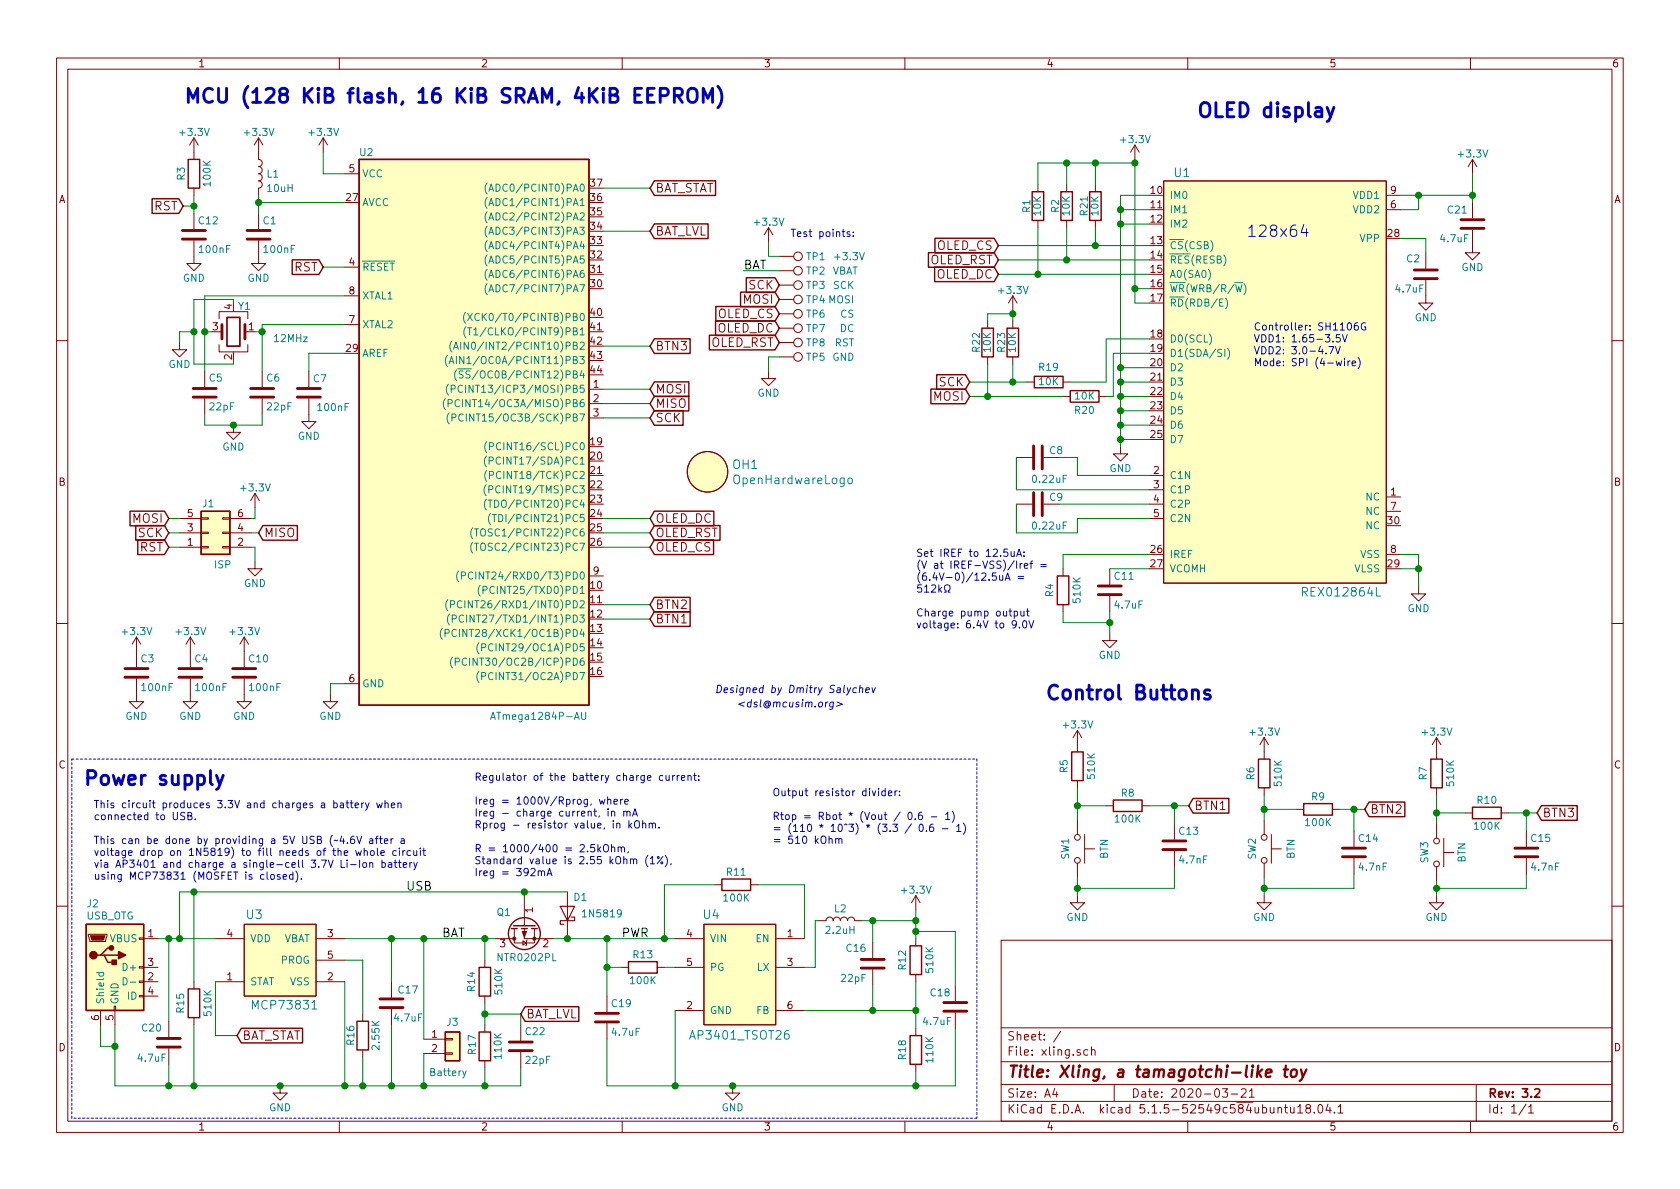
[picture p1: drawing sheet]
<svg xmlns="http://www.w3.org/2000/svg" width="297mm" height="210mm" viewBox="0 0 297 210" stroke-linecap="round" stroke-linejoin="round" font-family="sans-serif">
<defs><g id="words">
<g font-size="3.5" fill="#0000c2">
<text x="32.4" y="18.2">MCU (128 KiB flash, 16 KiB SRAM, 4KiB EEPROM)</text>
<text x="211.5" y="20.8">OLED display</text>
<text x="184.7" y="123.8">Control Buttons</text>
<text x="14.6" y="138.9">Power supply</text>
</g>
<text font-size="2.8" fill="#0000c2" x="220.3" y="41.9">128x64</text>
<text font-size="2.8" fill="#840000" x="178" y="190.5">Title: Xling, a tamagotchi-like toy</text>
<g font-size="2.1" fill="#840000">
<text x="115.8" y="34">BAT_STAT</text>
<text x="27.2" y="37.2">RST</text>
<text x="115.8" y="41.7">BAT_LVL</text>
<text x="164.3" y="46.7">OLED_RST</text>
<text x="165.6" y="44.2">OLED_CS</text>
<text x="52" y="48">RST</text>
<text x="131.4" y="53.7">MOSI</text>
<text x="132.4" y="51.2">SCK</text>
<text x="165.5" y="49.3">OLED_DC</text>
<text x="126.7" y="58.8">OLED_DC</text>
<text x="126.8" y="56.3">OLED_CS</text>
<text x="115.8" y="62">BTN3</text>
<text x="125.6" y="61.3">OLED_RST</text>
<text x="115.8" y="69.6">MOSI</text>
<text x="165.1" y="70.9">MOSI</text>
<text x="166.1" y="68.3">SCK</text>
<text x="115.8" y="74.7">SCK</text>
<text x="115.8" y="72.1">MISO</text>
<text x="23.5" y="92.5">MOSI</text>
<text x="24.5" y="95">SCK</text>
<text x="46.6" y="95">MISO</text>
<text x="115.8" y="92.5">OLED_DC</text>
<text x="115.8" y="95">OLED_RST</text>
<text x="24.7" y="97.5">RST</text>
<text x="115.8" y="97.5">OLED_CS</text>
<text x="115.8" y="107.7">BTN2</text>
<text x="115.8" y="110.2">BTN1</text>
<text x="211.1" y="143.3">BTN1</text>
<text x="242.2" y="143.9">BTN2</text>
<text x="272.7" y="144.5">BTN3</text>
<text x="42.8" y="183.9">BAT_STAT</text>
<text x="93" y="180.1">BAT_LVL</text>
<text x="178" y="184">Sheet: /</text>
<text x="178" y="186.7">File: xling.sch</text>
<text x="178" y="196.9">KiCad E.D.A. kicad 5.1.5-52549c584ubuntu18.04.1</text>
<text x="178" y="194.1">Size: A4</text>
<text x="200" y="194.1">Date: 2020-03-21</text>
<text x="263" y="194.1">Rev: 3.2</text>
<text x="263" y="196.9">Id: 1/1</text>
</g>
<g font-size="2.1" fill="#008484">
<text x="207.6" y="31.3">U1</text>
<text x="129.6" y="82.9">OH1</text>
<text x="130.1" y="85.6">OpenHardwareLogo</text>
<text x="230.7" y="105.5">REX012864L</text>
<text x="43.6" y="162.5">U3</text>
<text x="124.4" y="162.5">U4</text>
<text x="45" y="178.5">MCP73831</text>
<text x="122.4" y="183.8">AP3401_TSOT26</text>
</g>
<g font-size="2.1">
<text x="131.4" y="47.6">BAT</text>
<text x="71.8" y="157.5">USB</text>
<text x="78.1" y="165.7">BAT</text>
<text x="109.9" y="165.7">PWR</text>
</g>
<g font-size="1.8" fill="#840000">
<text x="35" y="11.9">1</text>
<text x="85" y="11.9">2</text>
<text x="135" y="11.9">3</text>
<text x="185" y="11.9">4</text>
<text x="235" y="11.9">5</text>
<text x="285" y="11.9">6</text>
<text x="10.4" y="35.9">A</text>
<text x="61.3" y="35.6">27</text>
<text x="61.7" y="30.5">5</text>
<text x="104.4" y="35.6">36</text>
<text x="104.4" y="33">37</text>
<text x="203.5" y="34.3">10</text>
<text x="245.9" y="34.3">9</text>
<text x="285.4" y="35.9">A</text>
<text x="104.4" y="40.6">34</text>
<text x="104.4" y="38.1">35</text>
<text x="203.5" y="36.8">11</text>
<text x="203.5" y="39.4">12</text>
<text x="245.4" y="41.9">28</text>
<text x="245.9" y="36.8">6</text>
<text x="61.7" y="47">4</text>
<text x="104.4" y="45.7">32</text>
<text x="104.4" y="43.2">33</text>
<text x="203.5" y="43.2">13</text>
<text x="203.5" y="45.7">14</text>
<text x="61.7" y="52.1">8</text>
<text x="104.4" y="50.8">30</text>
<text x="104.4" y="48.3">31</text>
<text x="203.5" y="48.3">15</text>
<text x="203.5" y="50.8">16</text>
<text x="203.5" y="53.3">17</text>
<text x="37.6" y="58.4">3</text>
<text x="41" y="54.7" transform="rotate(-90 41 54.7)">4</text>
<text x="44" y="58.4">1</text>
<text x="61.7" y="57.1">7</text>
<text x="104.4" y="55.9">40</text>
<text x="104.4" y="58.4">41</text>
<text x="203.5" y="59.7">18</text>
<text x="41" y="63.6" transform="rotate(-90 41 63.6)">2</text>
<text x="61.3" y="62.2">29</text>
<text x="104.4" y="61">42</text>
<text x="104.4" y="63.5">43</text>
<text x="203.5" y="62.2">19</text>
<text x="203.5" y="64.8">20</text>
<text x="104.4" y="66">44</text>
<text x="104.9" y="68.6">1</text>
<text x="104.9" y="71.1">2</text>
<text x="203.5" y="67.3">21</text>
<text x="203.5" y="69.8">22</text>
<text x="104.9" y="73.7">3</text>
<text x="203.5" y="72.4">23</text>
<text x="203.5" y="74.9">24</text>
<text x="203.5" y="77.5">25</text>
<text x="104.4" y="78.7">19</text>
<text x="104.4" y="81.3">20</text>
<text x="104.4" y="83.8">21</text>
<text x="204" y="83.8">2</text>
<text x="10.4" y="85.9">B</text>
<text x="104.4" y="86.4">22</text>
<text x="104.4" y="88.9">23</text>
<text x="204" y="86.4">3</text>
<text x="204" y="88.9">4</text>
<text x="245.9" y="87.6">1</text>
<text x="285.4" y="85.9">B</text>
<text x="33.2" y="94">3</text>
<text x="33.2" y="91.4">5</text>
<text x="42.1" y="94">4</text>
<text x="42.1" y="91.4">6</text>
<text x="104.4" y="91.4">24</text>
<text x="104.4" y="94">25</text>
<text x="204" y="91.4">5</text>
<text x="245.4" y="92.7">30</text>
<text x="245.9" y="90.2">7</text>
<text x="33.2" y="96.5">1</text>
<text x="42.1" y="96.5">2</text>
<text x="104.4" y="96.5">26</text>
<text x="104.9" y="101.6">9</text>
<text x="203.5" y="97.8">26</text>
<text x="203.5" y="100.3">27</text>
<text x="245.4" y="100.3">29</text>
<text x="245.9" y="97.8">8</text>
<text x="104.4" y="104.1">10</text>
<text x="104.4" y="106.7">11</text>
<text x="104.4" y="109.2">12</text>
<text x="104.4" y="111.8">13</text>
<text x="104.4" y="114.3">14</text>
<text x="104.4" y="116.8">15</text>
<text x="104.4" y="119.4">16</text>
<text x="61.7" y="120.6">6</text>
<text x="10.4" y="135.9">C</text>
<text x="285.4" y="135.9">C</text>
<text x="94.2" y="161.4" transform="rotate(-90 94.2 161.4)">1</text>
<text x="26.2" y="165.7">1</text>
<text x="40.2" y="165.7">4</text>
<text x="57.9" y="165.7">3</text>
<text x="88.4" y="167.5">3</text>
<text x="96" y="167.5">2</text>
<text x="121.4" y="165.7">4</text>
<text x="139.2" y="165.7">1</text>
<text x="26.2" y="173.3">2</text>
<text x="26.2" y="170.8">3</text>
<text x="40.2" y="173.3">1</text>
<text x="57.9" y="173.3">2</text>
<text x="57.9" y="169.5">5</text>
<text x="121.4" y="170.8">5</text>
<text x="139.2" y="170.8">3</text>
<text x="26.2" y="175.9">4</text>
<text x="121.4" y="178.4">2</text>
<text x="139.2" y="178.4">6</text>
<text x="10.4" y="185.9">D</text>
<text x="17.5" y="180.4" transform="rotate(-90 17.5 180.4)">6</text>
<text x="20.1" y="180.4" transform="rotate(-90 20.1 180.4)">5</text>
<text x="76.4" y="183.5">1</text>
<text x="285.4" y="185.9">D</text>
<text x="76.4" y="186">2</text>
<text x="35" y="199.9">1</text>
<text x="85" y="199.9">2</text>
<text x="135" y="199.9">3</text>
<text x="185" y="199.9">4</text>
<text x="235" y="199.9">5</text>
<text x="285" y="199.9">6</text>
</g>
<g font-size="1.8" fill="#008484">
<text x="32" y="24">+3.3V</text>
<text x="43.4" y="24">+3.3V</text>
<text x="54.8" y="24">+3.3V</text>
<text x="63.7" y="27.6">U2</text>
<text x="198.3" y="25.3">+3.3V</text>
<text x="258" y="27.9">+3.3V</text>
<text x="32.7" y="31.8" transform="rotate(-90 32.7 31.8)">R3</text>
<text x="37.3" y="32.8" transform="rotate(-90 37.3 32.8)">100K</text>
<text x="47.2" y="31.4">L1</text>
<text x="47.4" y="34">10uH</text>
<text x="64" y="31.4">VCC</text>
<text x="87.4" y="33.9">(ADC0/PCINT0)PA0</text>
<text x="206.8" y="35.2">IM0</text>
<text x="239.4" y="35.2">VDD1</text>
<text x="35.2" y="39.7">C12</text>
<text x="46.6" y="39.7">C1</text>
<text x="64" y="36.4">AVCC</text>
<text x="87.4" y="41.5">(ADC3/PCINT3)PA3</text>
<text x="87.4" y="39">(ADC2/PCINT2)PA2</text>
<text x="87.4" y="36.4">(ADC1/PCINT1)PA1</text>
<text x="133.6" y="39.9">+3.3V</text>
<text x="182.2" y="37.6" transform="rotate(-90 182.2 37.6)">R1</text>
<text x="184.1" y="38.1" transform="rotate(-90 184.1 38.1)">10K</text>
<text x="187.2" y="37.6" transform="rotate(-90 187.2 37.6)">R2</text>
<text x="189.2" y="38.1" transform="rotate(-90 189.2 38.1)">10K</text>
<text x="192.3" y="38.1" transform="rotate(-90 192.3 38.1)">R21</text>
<text x="194.2" y="38.1" transform="rotate(-90 194.2 38.1)">10K</text>
<text x="206.8" y="37.7">IM1</text>
<text x="206.8" y="40.3">IM2</text>
<text x="239.4" y="37.7">VDD2</text>
<text x="256" y="37.8">C21</text>
<text x="35.4" y="44.7">100nF</text>
<text x="46.8" y="44.7">100nF</text>
<text x="64" y="47.9">RESET</text>
<text x="87.4" y="46.6">(ADC5/PCINT5)PA5</text>
<text x="87.4" y="44.1">(ADC4/PCINT4)PA4</text>
<text x="142.6" y="46">TP1</text>
<text x="147.8" y="46">+3.3V</text>
<text x="206.8" y="44.1">CS(CSB)</text>
<text x="206.8" y="46.6">RES(RESB)</text>
<text x="240.6" y="42.8">VPP</text>
<text x="248.7" y="46.4">C2</text>
<text x="254.8" y="42.8">4.7uF</text>
<text x="258.4" y="47.9">GND</text>
<text x="32.3" y="49.8">GND</text>
<text x="43.8" y="49.8">GND</text>
<text x="64" y="53">XTAL1</text>
<text x="87.4" y="51.7">(ADC7/PCINT7)PA7</text>
<text x="87.4" y="49.1">(ADC6/PCINT6)PA6</text>
<text x="142.6" y="51.1">TP3</text>
<text x="142.6" y="53.6">TP4 MOSI</text>
<text x="142.6" y="48.6">TP2 VBAT</text>
<text x="147.3" y="51.1">SCK</text>
<text x="176.7" y="52">+3.3V</text>
<text x="206.8" y="49.1">A0(SA0)</text>
<text x="206.8" y="51.7">WR(WRB/R/W)</text>
<text x="246.9" y="51.7">4.7uF</text>
<text x="42.2" y="54.8">Y1</text>
<text x="64" y="58">XTAL2</text>
<text x="84.7" y="59.3">(T1/CLKO/PCINT9)PB1</text>
<text x="85" y="56.8">(XCK0/T0/PCINT8)PB0</text>
<text x="142.6" y="56.2">TP6</text>
<text x="142.6" y="58.7">TP7</text>
<text x="148.5" y="58.7">DC</text>
<text x="148.6" y="56.2">CS</text>
<text x="206.8" y="54.2">RD(RDB/E)</text>
<text x="250.1" y="56.8">GND</text>
<text x="29.8" y="65.1">GND</text>
<text x="48.6" y="60.5">12MHz</text>
<text x="64" y="63.1">AREF</text>
<text x="81.8" y="64.4">(AIN1/OC0A/PCINT11)PB3</text>
<text x="82.9" y="61.8">(AIN0/INT2/PCINT10)PB2</text>
<text x="142.6" y="61.3">TP8</text>
<text x="142.6" y="63.8">TP5</text>
<text x="147.2" y="63.8">GND</text>
<text x="147.6" y="61.3">RST</text>
<text x="173.3" y="62.2" transform="rotate(-90 173.3 62.2)">R22</text>
<text x="175.2" y="62.2" transform="rotate(-90 175.2 62.2)">10K</text>
<text x="177.7" y="62.2" transform="rotate(-90 177.7 62.2)">R23</text>
<text x="179.6" y="62.2" transform="rotate(-90 179.6 62.2)">10K</text>
<text x="183.8" y="65.6">R19</text>
<text x="206.8" y="60.6">D0(SCL)</text>
<text x="206.8" y="63.1">D1(SDA/SI)</text>
<text x="206.8" y="65.7">D2</text>
<text x="37" y="67.5">C5</text>
<text x="47.2" y="67.5">C6</text>
<text x="55.4" y="67.6">C7</text>
<text x="82.3" y="69.5">(PCINT13/ICP3/MOSI)PB5</text>
<text x="83.5" y="66.9">(SS/OC0B/PCINT12)PB4</text>
<text x="133.9" y="70.1">GND</text>
<text x="183.8" y="68.1">10K</text>
<text x="190.1" y="70.7">10K</text>
<text x="206.8" y="68.2">D3</text>
<text x="206.8" y="70.7">D4</text>
<text x="37.2" y="72.6">22pF</text>
<text x="47.3" y="72.6">22pF</text>
<text x="52.7" y="77.8">GND</text>
<text x="56.3" y="72.7">100nF</text>
<text x="81.3" y="72">(PCINT14/OC3A/MISO)PB6</text>
<text x="82.1" y="74.5">(PCINT15/OC3B/SCK)PB7</text>
<text x="190.1" y="73.2">R20</text>
<text x="206.8" y="73.3">D5</text>
<text x="206.8" y="75.8">D6</text>
<text x="39.3" y="79.7">GND</text>
<text x="87.5" y="82.2">(PCINT17/SDA)PC1</text>
<text x="87.7" y="79.6">(PCINT16/SCL)PC0</text>
<text x="185.6" y="80.3">C8</text>
<text x="196.2" y="83.5">GND</text>
<text x="206.8" y="78.4">D7</text>
<text x="35.9" y="89.7">J1</text>
<text x="42.7" y="86.9">+3.3V</text>
<text x="87.5" y="87.2">(PCINT19/TMS)PC3</text>
<text x="87.5" y="89.8">(TDO/PCINT20)PC4</text>
<text x="87.6" y="84.7">(PCINT18/TCK)PC2</text>
<text x="182.8" y="85.4">0.22uF</text>
<text x="185.6" y="88.6">C9</text>
<text x="206.8" y="84.7">C1N</text>
<text x="206.8" y="87.2">C1P</text>
<text x="206.8" y="89.8">C2P</text>
<text x="241.5" y="88.5">NC</text>
<text x="85.3" y="94.9">(TOSC1/PCINT22)PC6</text>
<text x="88.4" y="92.3">(TDI/PCINT21)PC5</text>
<text x="182.8" y="93.6">0.22uF</text>
<text x="206.8" y="92.3">C2N</text>
<text x="241.5" y="93.6">NC</text>
<text x="241.5" y="91.1">NC</text>
<text x="37.9" y="100.5">ISP</text>
<text x="85.3" y="97.4">(TOSC2/PCINT23)PC7</text>
<text x="206.8" y="98.7">IREF</text>
<text x="206.8" y="101.2">VCOMH</text>
<text x="239.5" y="101.2">VLSS</text>
<text x="240.6" y="98.7">VSS</text>
<text x="43.1" y="103.8">GND</text>
<text x="82.2" y="107.6">(PCINT26/RXD1/INT0)PD2</text>
<text x="84" y="102.5">(PCINT24/RXD0/T3)PD0</text>
<text x="86.7" y="105">(PCINT25/TXD0)PD1</text>
<text x="186.2" y="105.5" transform="rotate(-90 186.2 105.5)">R4</text>
<text x="191.1" y="106.5" transform="rotate(-90 191.1 106.5)">510K</text>
<text x="197.1" y="102.5">C11</text>
<text x="197.2" y="107.6">4.7uF</text>
<text x="21.8" y="112.3">+3.3V</text>
<text x="31.3" y="112.3">+3.3V</text>
<text x="40.8" y="112.3">+3.3V</text>
<text x="81.1" y="112.6">(PCINT28/XCK1/OC1B)PD4</text>
<text x="82.4" y="110.1">(PCINT27/TXD1/INT1)PD3</text>
<text x="248.9" y="108.2">GND</text>
<text x="25" y="117.1">C3</text>
<text x="34.5" y="117.1">C4</text>
<text x="44.1" y="117.1">C10</text>
<text x="82.9" y="117.7">(PCINT30/OC2B/ICP)PD6</text>
<text x="86.3" y="115.2">(PCINT29/OC1A)PD5</text>
<text x="194.3" y="116.5">GND</text>
<text x="25.2" y="122.2">100nF</text>
<text x="34.7" y="122.2">100nF</text>
<text x="44.3" y="122.2">100nF</text>
<text x="64" y="121.5">GND</text>
<text x="86.3" y="120.3">(PCINT31/OC2A)PD7</text>
<text x="22.2" y="127.3">GND</text>
<text x="31.7" y="127.3">GND</text>
<text x="41.2" y="127.3">GND</text>
<text x="56.5" y="127.3">GND</text>
<text x="87.6" y="127.3">ATmega1284P-AU</text>
<text x="188.2" y="128.8">+3.3V</text>
<text x="221.2" y="130.1">+3.3V</text>
<text x="251.7" y="130.1">+3.3V</text>
<text x="188.8" y="136.6" transform="rotate(-90 188.8 136.6)">R5</text>
<text x="193.6" y="137.6" transform="rotate(-90 193.6 137.6)">510K</text>
<text x="221.8" y="137.9" transform="rotate(-90 221.8 137.9)">R6</text>
<text x="252.3" y="137.9" transform="rotate(-90 252.3 137.9)">R7</text>
<text x="198.3" y="140.9">R8</text>
<text x="226.6" y="138.9" transform="rotate(-90 226.6 138.9)">510K</text>
<text x="231.9" y="141.5">R9</text>
<text x="257.1" y="138.9" transform="rotate(-90 257.1 138.9)">510K</text>
<text x="261.3" y="142.2">R10</text>
<text x="197.3" y="145.5">100K</text>
<text x="208.6" y="147.6">C13</text>
<text x="230.9" y="146.1">100K</text>
<text x="240.3" y="148.9">C14</text>
<text x="260.8" y="146.7">100K</text>
<text x="270.8" y="148.9">C15</text>
<text x="128.5" y="154.9">R11</text>
<text x="189" y="152" transform="rotate(-90 189 152)">SW1</text>
<text x="195.9" y="151.9" transform="rotate(-90 195.9 151.9)">BTN</text>
<text x="208.7" y="152.7">4.7nF</text>
<text x="222" y="152" transform="rotate(-90 222 152)">SW2</text>
<text x="228.9" y="151.9" transform="rotate(-90 228.9 151.9)">BTN</text>
<text x="240.4" y="154">4.7nF</text>
<text x="252.5" y="152.6" transform="rotate(-90 252.5 152.6)">SW3</text>
<text x="259.1" y="152.5" transform="rotate(-90 259.1 152.5)">BTN</text>
<text x="270.9" y="154">4.7nF</text>
<text x="15.4" y="160.4">J2</text>
<text x="87.9" y="162">Q1</text>
<text x="101.5" y="159.3">D1</text>
<text x="128.1" y="159.4">100K</text>
<text x="147.6" y="161.3">L2</text>
<text x="159.6" y="158">+3.3V</text>
<text x="15.2" y="162.6">USB_OTG</text>
<text x="19.5" y="166.6">VBUS</text>
<text x="44.2" y="166.6">VDD</text>
<text x="50" y="166.6">VBAT</text>
<text x="103.3" y="162.2">1N5819</text>
<text x="125.5" y="166.6">VIN</text>
<text x="133.7" y="166.6">EN</text>
<text x="146.2" y="165.1">2.2uH</text>
<text x="188.5" y="162.9">GND</text>
<text x="221.6" y="162.9">GND</text>
<text x="252" y="162.9">GND</text>
<text x="22.1" y="171.7">D+</text>
<text x="49.7" y="170.4">PROG</text>
<text x="88.2" y="170">NTR0202PL</text>
<text x="112" y="169.5">R13</text>
<text x="125.5" y="171.7">PG</text>
<text x="133.9" y="171.7">LX</text>
<text x="148.8" y="173.7">22pF</text>
<text x="149.7" y="168.3">C16</text>
<text x="160.2" y="171.4" transform="rotate(-90 160.2 171.4)">R12</text>
<text x="165" y="171.9" transform="rotate(-90 165 171.9)">510K</text>
<text x="18.4" y="177.7" transform="rotate(-90 18.4 177.7)">Shield</text>
<text x="21" y="177.7" transform="rotate(-90 21 177.7)">GND</text>
<text x="22.6" y="176.8">ID</text>
<text x="32.6" y="179" transform="rotate(-90 32.6 179)">R15</text>
<text x="37.4" y="179.5" transform="rotate(-90 37.4 179.5)">510K</text>
<text x="44.2" y="174.2">STAT</text>
<text x="51.3" y="174.2">VSS</text>
<text x="70.5" y="175.7">C17</text>
<text x="84" y="175.2" transform="rotate(-90 84 175.2)">R14</text>
<text x="88.8" y="175.7" transform="rotate(-90 88.8 175.7)">510K</text>
<text x="108.2" y="178.1">C19</text>
<text x="111.6" y="174">100K</text>
<text x="125.5" y="179.3">GND</text>
<text x="133.8" y="179.3">FB</text>
<text x="164.6" y="176.2">C18</text>
<text x="25.2" y="182.4">C20</text>
<text x="62.7" y="184.7" transform="rotate(-90 62.7 184.7)">R16</text>
<text x="67.1" y="185.5" transform="rotate(-90 67.1 185.5)">2.55K</text>
<text x="69.8" y="180.6">4.7uF</text>
<text x="79" y="181.4">J3</text>
<text x="93" y="183.1">C22</text>
<text x="108.3" y="183.2">4.7uF</text>
<text x="163.4" y="181.3">4.7uF</text>
<text x="24.5" y="187.8">4.7uF</text>
<text x="76.2" y="190.3">Battery</text>
<text x="84.1" y="186.4" transform="rotate(-90 84.1 186.4)">R17</text>
<text x="88.7" y="187.1" transform="rotate(-90 88.7 187.1)">110K</text>
<text x="93" y="188.1">22pF</text>
<text x="160.2" y="187.3" transform="rotate(-90 160.2 187.3)">R18</text>
<text x="165" y="187.8" transform="rotate(-90 165 187.8)">110K</text>
<text x="47.6" y="196.5">GND</text>
<text x="127.6" y="196.5">GND</text>
</g>
<g font-size="1.8" fill="#0000c2">
<text x="139.7" y="41.9">Test points:</text>
<text x="221.6" y="58.4">Controller: SH1106G</text>
<text x="221.6" y="60.5">VDD1: 1.65-3.5V</text>
<text x="221.6" y="62.7">VDD2: 3.0-4.7V</text>
<text x="221.6" y="64.8">Mode: SPI (4-wire)</text>
<text x="161.9" y="98.5">Set IREF to 12.5uA:</text>
<text x="161.9" y="100.6">(V at IREF-VSS)/Iref =</text>
<text x="161.9" y="102.7">(6.4V-0)/12.5uA =</text>
<text x="161.9" y="104.8">512k</text>
<text x="161.9" y="109">Charge pump output</text>
<text x="161.9" y="111.1">voltage: 6.4V to 9.0V</text>
<text x="126.4" y="122.5">Designed by Dmitry Salychev</text>
<text x="130.2" y="125.1">&lt;dsl@mcusim.org&gt;</text>
<text x="16.5" y="142.9">This circuit produces 3.3V and charges a battery when</text>
<text x="83.8" y="138.1">Regulator of the battery charge current:</text>
<text x="83.8" y="142.3">Ireg = 1000V/Rprog, where</text>
<text x="136.5" y="140.8">Output resistor divider:</text>
<text x="16.5" y="145">connected to USB.</text>
<text x="16.5" y="149.2">This can be done by providing a 5V USB (4.6V after a</text>
<text x="83.8" y="144.4">Ireg - charge current, in mA</text>
<text x="83.8" y="146.5">Rprog - resistor value, in kOhm.</text>
<text x="136.5" y="145">Rtop = Rbot * (Vout / 0.6 - 1)</text>
<text x="136.5" y="147.1">= (110 * 10^3) * (3.3 / 0.6 - 1)</text>
<text x="136.5" y="149.2">= 510 kOhm</text>
<text x="16.5" y="151.4">voltage drop on 1N5819) to fill needs of the whole circuit</text>
<text x="16.5" y="153.5">via AP3401 and charge a single-cell 3.7V Li-Ion battery</text>
<text x="16.5" y="155.6">using MCP73831 (MOSFET is closed).</text>
<text x="83.8" y="150.7">R = 1000/400 = 2.5kOhm,</text>
<text x="83.8" y="152.8">Standard value is 2.55 kOhm (1%),</text>
<text x="83.8" y="154.9">Ireg = 392mA</text>
</g>
</g></defs>
<g fill="none" stroke="#840000" stroke-width=".18">
<path d="M10 10.3h277v189.9h-277zM12 12.2h273v186.1h-273zM60 10.3v1.9M110 10.3v1.9M160 10.3v1.9M210 10.3v1.9M260 10.3v1.9M34.3 24.4v3.8M34.3 33.3v1.2M34.3 37.7v2.8M34.3 24.4l-.8 1.2M34.3 24.4l.8 1.2"/>
<path d="M45.7 24.4v3.8a.63 .63 0 0 1 .7 .6 .63 .63 0 0 1-.7 .7 .63 .63 0 0 1 .7 .6 .63 .63 0 0 1-.7 .6 .63 .63 0 0 1 .7 .7 .63 .63 0 0 1-.7 .6 .63 .63 0 0 1 .7 .6 .63 .63 0 0 1-.7 .7v1.2M45.7 24.4l-.7 1.2M45.7 37.7v2.8M45.7 24.4l.8 1.2M57.1 24.4l-.7 1.2M57.1 24.4v2.5M57.1 24.4l.8 1.2M61 30.7h2.5M183.5 32.6v1.3M183.5 39v1.3M188.6 32.6v1.3M188.6 39v1.3"/>
<path d="M193.7 32.6v1.3M193.7 39v1.3M200.7 25.6l-.8 1.3M200.7 25.6v2.6M200.7 25.6l.7 1.3M205.7 32h39.4v71.1h-39.4zM245.1 37.1h2.5M245.1 34.5h2.5M260.3 28.2v2.5M260.3 35.8v2.8M260.3 28.2l-.7 1.3M260.3 28.2l.8 1.3"/>
<path d="M34.3 42.5v4.1h1.3l-1.3 1.3-1.3-1.3h1.3M38.7 56.4v-1.3h5.1v1.3M38.7 58.7h.5M43.3 58.7h.5M45.7 42.5v4.1h1.3l-1.3 1.3-1.3-1.3h1.3M61 47.2h2.5M61 57.4h2.5M61 52.3h2.5M135.9 40.3l-.8 1.2M135.9 40.3v2.5M135.9 40.3l.8 1.2M137.8 50.4h2.5"/>
<path d="M137.8 53h2.5M137.8 55.5h2.5M137.8 58h2.5M137.8 45.3h2.5M137.8 47.9h2.5M174.6 56.8v1.2M179.1 52.3l-.8 1.3M179.1 52.3v2.6M179.1 56.8v1.2M179.1 52.3l.7 1.3M252.1 49.5v4.1h1.3l-1.3 1.3-1.3-1.3h1.3M252.1 44.7v2.8"/>
<path d="M260.3 40.6v4.1h1.3l-1.3 1.3-1.2-1.3h1.2M10 60.2h2M31.7 60.6v1.2h1.3l-1.3 1.3-1.2-1.3h1.2M36.2 65.7v2.7M36.2 70.5v2.8M38.7 61v1.2h5.1v-1.2M41.3 75.2v1.2h1.2l-1.2 1.3-1.3-1.3h1.3M46.4 65.7v2.7M46.4 70.5v2.8M54.6 70.5v4h1.3l-1.3 1.3-1.3-1.3h1.3M54.6 65.7v2.7M104.1 68.8h2.6"/>
<path d="M104.1 71.4h2.6M104.1 73.9h2.6M135.9 65.7v1.2h1.3l-1.3 1.3-1.3-1.3h1.3M137.8 60.6h2.5M137.8 63.1h2.5M174.6 63.1v1.3M179.1 63.1v1.3M181.6 67.6h1.3M188 70.1h1.2M188 67.6h1.2M194.3 70.1h1.3M198.1 79v1.3h1.3l-1.3 1.2-1.3-1.2h1.3"/>
<path d="M285 60.2h2M31.7 96.8h3.9M31.7 94.2h3.9M31.7 91.7h3.9M35.6 91.6h1.2v.2h-1.2zM35.6 94.1h1.2v.3h-1.2zM35.6 96.6h1.2v.3h-1.2zM39.4 91.6h1.2v.2h-1.2zM39.4 94.1h1.2v.3h-1.2zM39.4 96.6h1.2v.3h-1.2zM40.6 96.8h3.8M40.6 94.2h3.8"/>
<path d="M40.6 91.7h3.8M45.1 99.3v1.3h-1.3l1.3 1.2 1.3-1.2h-1.3M45.1 87.2l.7 1.3M45.1 87.2v2.6M45.1 87.2l-.8 1.3M179.7 89.1h2.8M179.7 80.9h2.8M184.5 89.1h2.8M184.5 80.9h2.8M203.2 91.7h2.5M203.2 84.1h2.5M203.2 86.6h2.5"/>
<path d="M203.2 89.1h2.5M245.1 87.9h2.5M245.1 90.4h2.5M245.1 98h2.5M10 110.3h2M24.1 112.6l-.7 1.3M24.1 112.6v5.4M24.1 112.6l.8 1.3M33.7 112.6l-.8 1.3M33.7 112.6v5.4M33.7 112.6l.7 1.3M43.2 112.6l-.8 1.3"/>
<path d="M43.2 112.6v5.4M43.2 112.6l.7 1.3M104.1 101.8h2.6M188 100.6v1.2M188 106.9v1.3M196.2 112v1.3h1.3l-1.3 1.2-1.3-1.2h1.3M196.2 100.6v2.8M196.2 105.4v2.8M250.8 103.8v1.2h1.3l-1.3 1.3-1.2-1.3h1.2M285 110.3h2M24.1 120v4.1h1.3l-1.3 1.2-1.2-1.2h1.2M33.7 120v4.1h1.2l-1.2 1.2-1.3-1.2h1.3"/>
<path d="M43.2 120v4.1h1.2l-1.2 1.2-1.3-1.2h1.3M58.4 122.8v1.3h1.3l-1.3 1.2-1.3-1.2h1.3M61 120.9h2.5M190.5 129.2v3.8M190.5 138v1.3M190.5 129.2l-.8 1.2M190.5 129.2l.8 1.2M223.5 130.4l-.7 1.3M223.5 130.4v3.8M223.5 139.3v1.3M223.5 130.4l.8 1.3M254 130.4v3.8"/>
<path d="M254 139.3v1.3M254 130.4l-.8 1.3M254 130.4l.8 1.3M92.7 158.4v5.3M100.3 157.7v7.6M126.4 156.5h1.2M132.7 156.5h1.3M161.9 158.4v2.5M161.9 158.4l-.7 1.2M161.9 158.4l.8 1.2M190.5 158.4v1.2h1.3l-1.3 1.3-1.3-1.3h1.3M190.5 145v2.6"/>
<path d="M190.5 152.6v2.6M191.8 150.1h1.7M191.8 147.6v5M195.6 142.5h1.2M201.9 142.5h1.3M207.6 145.7v2.8M207.6 150.5v2.8M223.5 158.4v1.2h1.3l-1.3 1.3-1.3-1.3h1.3M223.5 145v2.6M223.5 152.6v2.6M224.8 150.1h1.8M224.8 147.6v5"/>
<path d="M229.2 143.1h1.3M235.6 143.1h1.3M239.4 146.9v2.8M239.4 151.8v2.8M254 158.4v1.2h1.3l-1.3 1.3-1.3-1.3h1.3M254 145.7v2.5M254 153.3v2.5M255.3 150.7h1.7M255.3 148.2v5.1M259.1 143.8h1.2M265.4 143.8h1.3M269.9 146.9v2.8"/>
<path d="M269.9 151.8v2.8M10 160.2h2M15.6 165.2h3.3v.3l-.2 1h-2.8zM17.8 178.7v2.5M20.2 177.9h.2v.8h-.2zM20.3 178.7v2.5M24.6 176h.8v.3h-.8zM24.6 173.5h.8v.2h-.8zM24.6 170.9h.8v.3h-.8zM24.6 165.9h.8v.2h-.8zM25.4 166h2.5M25.4 173.6h2.5"/>
<path d="M25.4 171.1h2.5M25.4 176.1h2.5M34.3 173.6v1.3M34.3 180v1.2M38.1 166h5.1M38.1 173.6h5.1M43.2 163.4h12.7v12.7h-12.7zM55.9 166h5.1M55.9 173.6h5.1M55.9 169.8h5.1M64.1 179.3v1.3M69.2 173.6v2.8"/>
<path d="M69.2 178.4v2.8M85.7 169.8v1.3M85.7 176.1v1.3M87.6 166h3.3M90.9 164.2v1.8M92.5 166.4l.6 .3-.6 .4zM92.7 164.2v1.8h5.1M93.2 166.2l-.1 .2v.7l-.1 .2M94.5 164.2v2.5h-3.6v-.7M107.3 176.1v2.8M109.9 171.1h1.2M116.2 171.1h1.3"/>
<path d="M119.4 166h5.1M119.4 171.1h5.1M119.4 178.7h5.1M124.5 163.4h12.7v17.8h-12.7zM137.2 166h5M137.2 171.1h5M137.2 178.7h5M144.8 162.8h1.2a.63 .63 0 0 1 .7-.6 .63 .63 0 0 1 .6 .6 .63 .63 0 0 1 .7-.6 .63 .63 0 0 1 .6 .6 .63 .63 0 0 1 .6-.6 .63 .63 0 0 1 .7 .6 .63 .63 0 0 1 .6-.6 .63 .63 0 0 1 .6 .6h1.3M154.3 166.6v2.8M154.3 171.4v2.8M161.9 166v1.3M161.9 172.3v1.3"/>
<path d="M168.9 174.2v2.8M168.9 179.1v2.8M177 166.3h108v32h-108zM285 160.2h2M29.8 180.6v2.8M29.8 185.4v2.8M49.5 192v1.3h1.3l-1.3 1.3-1.2-1.3h1.2M60 198.3v1.9M64.1 185.7v1.2M74.9 183.8h3.8M74.9 186.3h3.8M78.7 186.2h1.3v.2h-1.3z"/>
<path d="M78.7 183.6h1.3v.3h-1.3zM85.7 181.2v1.3M85.7 187.6v1.2M92.1 181.2v2.8M92.1 186v2.8M107.3 181v2.8M110 198.3v1.9M129.5 192v1.3h1.3l-1.3 1.3-1.2-1.3h1.2M160 198.3v1.9M161.9 181.9v1.2M161.9 188.2v1.3M177 194.8h108"/>
<path d="M177 191.8h108M177 187.8h108M177 181.8h108M186.5 192.5l-.4 1h1M186.8 193v1M187.6 182.3l-1.3 2M192.3 185.7l-.4-.1-.3 .3 .1 .6 .2 .1 .4-.1M193 185.7l.2-.1 .3 .1 .1 .9M193 185.1v1.5M197 191.8v3M210 198.3v1.9M216.1 192.5h.9l-.4 .6 .4 .1v.7l-.2 .1-.7-.1"/>
<path d="M217.7 193.5h1.1M219.5 192.7l.2-.2h.3l.3 .2v.3v.2l-.9 .8h.9M220.9 193l.4-.5v1.5M220.9 194h.9M226 196l.2-.2 .3 .1 .1 .9M227.1 195.8h.6M227.3 195.3v1.3l.4 .2M228.2 195.8v.9l.4 .1 .2-.1M228.8 195.8v1M229.4 195.8l.5-.5v1.5M229.4 196.8h.9M231.2 196l-.3-.2v-.3a.48 .48 0 0 1 .7-.1l.1 .2-.1 .3-.6 .1-.1 .3v.4l.3 .1 .4-.1 .1-.2v-.2l-.3-.3"/>
<path d="M232.4 196.7v.1M233.1 195.5l.3-.2a.8 .8 0 0 1 .5 .8 .8 .8 0 0 1-.5 .7l-.3-.1-.1-.4zM234.8 195.2l-.4 1.1h1M235.2 195.8v1M235.9 196.7v.1M236.6 195.8l.4-.5v1.5M236.6 196.8h.8M260 198.3v1.9M261 191.8v6.5M269.8 195.2l-1.2 2M270.3 195.8l.4-.5v1.5M270.3 196.8h.8"/>
<circle cx="141.1" cy="45.3" r=".76"/>
<circle cx="141.1" cy="47.9" r=".76"/>
<circle cx="141.1" cy="53" r=".76"/>
<circle cx="141.1" cy="55.5" r=".76"/>
<circle cx="141.1" cy="50.4" r=".76"/>
<circle cx="141.1" cy="58" r=".76"/>
<circle cx="141.1" cy="63.1" r=".76"/>
<circle cx="141.1" cy="60.6" r=".76"/>
<circle cx="125.1" cy="83.4" r="3.6"/>
<circle cx="190.5" cy="152.1" r=".51"/>
<circle cx="190.5" cy="148.1" r=".51"/>
<circle cx="223.5" cy="148.1" r=".51"/>
<circle cx="223.5" cy="152.1" r=".51"/>
<circle cx="254" cy="148.7" r=".51"/>
<circle cx="254" cy="152.8" r=".51"/>
</g>
<path d="M40.1 56.1h2.3v5.1h-2.3zM271.4 192.7l.2-.2h.4l.2 .5-.9 1h.9" fill="none" stroke="#840000" stroke-width=".3"/>
<path d="M222.5 189.7l.5 .7M223.2 189.1l-.9 .8M223.8 189.8l1-.2v-.4l-.6-.1-.3 .3v.9l.1 .1 .6-.1M227 189.1h.7M227.4 188.4l-.3 1.8 .1 .1 .4 .1M228.4 189.3a.53 .53 0 0 1 .5-.2 .53 .53 0 0 1 .4 .4l-.1 .6a.54 .54 0 0 1-.5 .4 .54 .54 0 0 1-.5-.4zM230 189.1l.4 1.3M231 189.1l-.9 1.8-.3 .2" fill="none" stroke="#840000" stroke-width=".41"/>
<g fill="#ffffc2" stroke="#ffffc2" stroke-width=".18">
<path d="M63.5 28.2h40.6v96.5h-40.6z"/>
<path d="M35.6 90.4h5v7.6h-5z"/>
<path d="M205.7 32h39.4v71.1h-39.4z"/>
<path d="M15.2 163.4h10.2v15.3h-10.2z"/>
<path d="M43.2 163.4h12.7v12.7h-12.7z"/>
<path d="M78.7 182.5h2.6v5.1h-2.6z"/>
<path d="M124.5 163.4h12.7v17.8h-12.7z"/>
<circle cx="125.1" cy="83.4" r="3.6"/>
</g>
<g fill="none" stroke="#840000" stroke-width=".25">
<path d="M26.9 35.1h4.7l.8 1.3-.8 1.3h-4.7zM33.3 28.2h2v5.1h-2zM63.5 28.2h40.6v96.5h-40.6zM115.7 39.6h9.5v2.6h-9.5l-.8-1.3zM115.7 32h10.8v2.6h-10.8l-.8-1.3zM182.5 33.9h2v5.1h-2zM187.6 33.9h2v5.1h-2zM192.7 33.9h2v5.1h-2zM51.7 45.9h4.7l.7 1.3-.7 1.3h-4.7zM115.7 59.9h6.3v2.6h-6.3l-.8-1.3zM125.4 59.3h11.6l.8 1.3-.8 1.3h-11.6zM126.5 56.7h10.5l.8 1.3-.8 1.3h-10.5z"/>
<path d="M126.6 54.2h10.4l.8 1.3-.8 1.3h-10.4zM130.9 51.7h6.1l.8 1.3-.8 1.2h-6.1zM132 49.1h5l.8 1.3-.8 1.3h-5zM164.2 44.7h11.6l.7 1.3-.7 1.3h-11.6zM165.3 47.2h10.5l.7 1.3-.7 1.3h-10.5zM165.3 42.1h10.5l.7 1.3-.7 1.3h-10.5zM173.6 58h2v5.1h-2zM178.1 58h2v5.1h-2zM115.7 72.6h5.1v2.6h-5.1l-.8-1.3zM115.7 70.1h6.1v2.6h-6.1l-.8-1.3zM115.7 67.5h6.1v2.6h-6.1l-.8-1.3zM164.6 68.8h6.1l.7 1.3-.7 1.3h-6.1z"/>
<path d="M165.6 66.3h5.1l.7 1.3-.7 1.3h-5.1zM182.9 66.5h5.1v2.1h-5.1zM189.2 69.1h5.1v2h-5.1zM23 90.4h6.1l.7 1.3-.7 1.3h-6.1zM24 92.9h5.1l.7 1.3-.7 1.3h-5.1zM24.4 95.5h4.7l.7 1.3-.7 1.3h-4.7zM35.6 90.4h5v7.6h-5zM46.5 92.9h6.1v2.6h-6.1l-.8-1.3zM115.7 95.5h10.5v2.6h-10.5l-.8-1.3zM115.7 90.4h10.5v2.6h-10.5l-.8-1.3zM115.7 92.9h11.6v2.6h-11.6l-.8-1.3zM115.7 105.6h6.3v2.6h-6.3l-.8-1.3z"/>
<path d="M115.7 108.2h6.3v2.6h-6.3l-.8-1.3zM186.9 101.8h2.1v5.1h-2.1zM189.5 133h2v5h-2zM222.5 134.2h2v5.1h-2zM253 134.2h2v5.1h-2zM127.6 155.4h5.1v2.1h-5.1zM196.8 141.5h5.1v2h-5.1zM210.9 141.2h6.4v2.6h-6.4l-.7-1.3zM230.5 142.1h5.1v2h-5.1zM242.1 141.8h6.3v2.6h-6.3l-.8-1.3zM260.3 142.7h5.1v2.1h-5.1zM272.5 142.5h6.4v2.6h-6.4l-.7-1.3z"/>
<path d="M15.2 163.4h10.2v15.3h-10.2zM17.8 168.9h.6l.6 1.3h1.3M18.4 168.9h2.6M19.7 167.6h-.7l-1.2 1.3h-.7M33.3 174.9h2v5.1h-2zM84.7 171.1h2v5h-2zM90.4 164.2h1M90.8 163.7h3.8M92.2 164.2h1M92.8 178h9.5v2.6h-9.5l-.7-1.3zM94 164.2h1M111.1 170h5.1v2.1h-5.1z"/>
<path d="M160.9 167.3h2v5h-2zM42.7 181.8h10.8v2.6h-10.8l-.8-1.3zM63.1 180.6h2.1v5.1h-2.1zM78.7 182.5h2.6v5.1h-2.6zM84.7 182.5h2v5.1h-2zM160.9 183.1h2v5.1h-2z"/>
<circle cx="92.7" cy="165.1" r="2.82"/>
</g>
<g fill="none" stroke="#008484" stroke-width=".18">
<path d="M86.1 40a1.47 1.47 0 0 0 0 1.9M86.1 37.5a1.47 1.47 0 0 0 0 1.9M86.1 34.9a1.47 1.47 0 0 0 0 1.9M86.1 32.4a1.47 1.47 0 0 0 0 1.9M86.4 38.9l.4-1.3 .5 1.3M86.4 36.4l.4-1.3 .5 1.3M86.4 33.8l.4-1.2 .5 1.2M86.5 38.6h.6M86.5 36h.6M86.5 33.5h.6M82.3 55.2a1.47 1.47 0 0 0 0 2M82.4 57.8a1.47 1.47 0 0 0 0 1.9"/>
<path d="M82.7 55.4l.8 1.3M82.7 58h.7M83 58v1.2M83.5 55.4l-.8 1.3M83.8 58.3l.3-.3v1.2M83.8 59.2h.7M84.7 55.5a.6 .6 0 0 0-.8 .5 .6 .6 0 0 0 .6 .7l.2-.1M86.1 50.2a1.47 1.47 0 0 0 0 1.9M86.1 47.6a1.47 1.47 0 0 0 0 1.9M86.1 45.1a1.47 1.47 0 0 0 0 1.9M86.1 42.5a1.47 1.47 0 0 0 0 2M86.4 51.6l.4-1.3 .5 1.3"/>
<path d="M86.4 49.1l.4-1.3 .5 1.3M86.4 46.5l.4-1.2 .5 1.2M86.4 44l.4-1.3 .5 1.3M86.4 41.4l.4-1.2 .5 1.2M86.5 51.3h.6M86.5 48.7h.6M86.5 46.2h.6M86.5 43.6h.6M86.5 41.1h.6M213.7 47.6a1.47 1.47 0 0 1 0 1.9M213.8 59a1.47 1.47 0 0 1 0 2M216.7 52.7a1.47 1.47 0 0 1 0 1.9"/>
<path d="M218.3 50h1.5M218.5 50.3l.3 1.3 .2-.9 .3 .9 .3-1.3M219.9 50.2a1.47 1.47 0 0 1 0 1.9M78.7 70.5a1.47 1.47 0 0 0 0 1.9M79.1 62.9a1.4 1.4 0 0 0 0 1.9M79.2 71.3l.7-.1v-.4l-.7-.1v1.2M79.3 67.9a1.4 1.4 0 0 0 0 2M79.4 73a1.4 1.4 0 0 0 0 1.9M79.4 64.3l.4-1.3 .5 1.3M79.5 64h.6M79.8 68.8l.6-.1v-.5l-.1-.1h-.5v1.3M79.9 73.9l.7-.1v-.5l-.2-.1h-.5v1.3"/>
<path d="M79.9 60.3a1.4 1.4 0 0 0 0 1.9M80.2 61.8l.4-1.3 .5 1.3M80.3 61.4h.6M80.7 63v1.3M80.7 65.4a1.47 1.47 0 0 0 0 1.9M80.9 65.2h1.2M81.2 70.8a.6 .6 0 0 0-.8 .4 .6 .6 0 0 0 .6 .7l.2-.1M81.5 60.5v1.3M81.8 68.2a.6 .6 0 0 0-.9 .5 .6 .6 0 0 0 .6 .7l.3-.1M81.9 73.3a.6 .6 0 0 0-.8 .5 .6 .6 0 0 0 .6 .7l.2-.2M81.9 65.7l-.5-.1-.2 .1 .1 .4 .5 .3 .1 .2-.2 .2h-.5M82 63v1.3l-.7-1.3v1.3"/>
<path d="M82.8 60.5v1.3l-.7-1.3v1.3M83.1 65.7l-.5-.1-.2 .1v.2l.1 .2 .5 .2 .1 .3-.2 .2h-.5M86.1 78.1a1.47 1.47 0 0 0 0 1.9M86.5 78.9l.7-.1v-.4l-.2-.1h-.5v1.2M216.6 61.8v1.2M217 61.6a1.47 1.47 0 0 1 0 1.9M83.6 93.3a1.47 1.47 0 0 0 0 2M83.6 95.9a1.47 1.47 0 0 0 0 1.9M83.9 93.5h.7M83.9 96.1h.7M84.3 93.5v1.3M84.3 96.1v1.2"/>
<path d="M86 85.7a1.4 1.4 0 0 0 0 1.9M86 80.6a1.47 1.47 0 0 0 0 2M86 88.3a1.47 1.47 0 0 0 0 1.9M86.1 83.2a1.47 1.47 0 0 0 0 1.9M86.3 88.4h.7M86.4 86.6l.6-.1 .1-.5-.2-.1h-.5v1.3M86.5 81.5l.6-.1 .1-.2-.1-.3-.1-.1h-.5v1.3M86.5 84l.7-.1v-.4l-.2-.1h-.5v1.2M86.7 88.4v1.3M86.7 90.8a1.4 1.4 0 0 0 0 1.9M87 91h.8M87.4 91v1.2"/>
<path d="M150 84.7l.2-.2 .4 .2 .1 .5-.1 .3h-.4l-.2-.1zM78.2 111.1a1.47 1.47 0 0 0 0 1.9M78.7 112l.6-.1 .1-.2-.1-.3-.1-.1h-.5v1.3M79.2 106a1.47 1.47 0 0 0 0 2M79.5 108.6a1.47 1.47 0 0 0 0 1.9M79.7 106.9l.6-.1 .1-.2-.1-.3-.2-.1h-.4v1.3M80 109.4h.6l.1-.2-.1-.3-.2-.1h-.4v1.2M80 116.2a1.47 1.47 0 0 0 0 1.9M80.5 117l.7-.1v-.4l-.7-.1v1.2M80.7 111.4a.51 .51 0 0 0-.6 0 .51 .51 0 0 0-.2 .6 .46 .46 0 0 0 .3 .5 .46 .46 0 0 0 .5-.1M81.1 101a1.47 1.47 0 0 0 0 1.9M81.6 101.8l.6-.1 .1-.1-.1-.3-.1-.2h-.5v1.3"/>
<path d="M81.7 106.3a.51 .51 0 0 0-.7 0 .51 .51 0 0 0-.1 .7 .46 .46 0 0 0 .2 .4 .46 .46 0 0 0 .6 0M82 108.9a.51 .51 0 0 0-.7 0 .51 .51 0 0 0-.1 .6 .46 .46 0 0 0 .2 .5 .46 .46 0 0 0 .6-.1M82.5 116.5a.6 .6 0 0 0-.8 .4 .6 .6 0 0 0 .5 .7l.3-.1M83.6 101.3a.6 .6 0 0 0-.9 .4 .6 .6 0 0 0 .6 .7l.3-.1M84.7 113.7a1.4 1.4 0 0 0 0 1.9M84.7 118.7a1.4 1.4 0 0 0 0 2M84.9 103.5a1.47 1.47 0 0 0 0 1.9M85.2 114.5l.6-.1v-.4l-.2-.2h-.4v1.3M85.2 119.6l.6-.1v-.5l-.2-.1h-.4v1.3M85.4 104.3h.6l.1-.2v-.3l-.2-.1h-.5v1.2M243.4 103.9v1.5h.7M86.7 127.2l.5-1.2 .4 1.2"/>
<path d="M86.9 126.9h.6M102.8 126v1l.3 .2h.3l.2-.2v-1M17.1 172h1.2M17.6 172l-.1 .4 .2 .2 .6-.1v-.5M21.8 172.9a.64 .64 0 0 1 .7 .6 .64 .64 0 0 1-.7 .7zM23 173.7h1M55.1 178.4h.9M82.4 189.4l-.4 1.1-.2 .1"/>
</g>
<path d="M99.1 160.3h2.5l-1.3 2.5zM101 162.2h.6v.6h-2.5v.6h.6" fill="none" stroke="#840000" stroke-width=".2"/>
<g fill="#840000" stroke="#840000" stroke-width=".18">
<path d="M92.3 164.7h.8l-.4 1z"/>
<path d="M16 165.5h2.5l-.2 .7h-2z"/>
<circle cx="94.5" cy="166" r=".28"/>
<circle cx="90.9" cy="166" r=".28"/>
</g>
<g fill="none" stroke="#840000" stroke-width=".51">
<path d="M258.3 38.9h4.1M32.3 42.3h4M32.3 40.8h4M39.2 57.4v2.5M43.3 57.4v2.5M43.7 42.3h4.1M43.7 40.8h4.1M250.1 49.3h4M250.1 47.7h4M258.3 40.4h4.1M34.2 68.7h4M34.2 70.2h4"/>
<path d="M44.3 68.7h4.1M44.3 70.2h4.1M52.6 68.7h4M52.6 70.2h4M182.8 78.9v4M184.3 78.9v4M182.8 87.1v4.1M184.3 87.1v4.1M22.1 119.8h4.1M22.1 118.2h4.1M31.6 119.8h4.1M31.6 118.2h4.1"/>
<path d="M41.1 119.8h4.1M41.1 118.2h4.1M194.2 105.2h4M194.2 103.6h4M205.6 150.2h4.1M205.6 148.7h4.1M237.4 151.5h4M237.4 150h4M267.8 151.5h4.1M267.8 150h4.1M67.2 178.2h4M67.2 176.7h4"/>
<path d="M105.3 179.2h4M152.3 171.2h4M152.3 169.7h4M166.9 178.8h4M166.9 177.3h4M27.8 185.2h4.1M27.8 183.6h4.1M90 184.3h4.1M90 185.8h4.1M105.3 180.7h4"/>
</g>
<g fill="#840000" stroke="#840000" stroke-width=".25">
<path d="M19.8 169.8h.8v.8h-.8z"/>
<path d="M21 168.3l1.2 .6-1.2 .6z"/>
<circle cx="16.5" cy="168.9" r=".63"/>
<circle cx="19.7" cy="167.6" r=".38"/>
</g>
<path d="M12.7 134.2h160M172.7 134.2v63.5M12.7 197.7v-63.5M172.7 197.7h-160" fill="none" stroke="#0000c2" stroke-width=".18" stroke-dasharray=".4 .4"/>
<g fill="none" stroke="#008400" stroke-width=".18">
<path d="M32.4 36.4h1.9M34.3 34.5v3.2M45.7 34.5v3.2M45.7 35.8h15.3M57.1 26.9v3.8h3.9M106.7 33.3h8.2M188.6 28.8v3.8M193.7 28.8v3.8M198.1 37.1h5.1M198.1 39.6h5.1M200.7 28.2v25.4h2.5M200.7 28.8h-17.2v3.8"/>
<path d="M203.2 34.5h-5.1v44.5M247.6 34.5h12.7M250.8 34.5v2.6h-3.2M260.3 30.7v5.1M34.3 58.7h-2.6v1.9M36.2 58.7h1.3M41.3 53.6v-.6h-7v11.4h7v-.7M45.1 58.7h1.3M57.1 47.2h3.9M61 57.4h-14.6v8.3M61 52.3h-24.8v13.4M106.7 40.9h8.2"/>
<path d="M131.4 47.9h6.4M135.9 42.8v2.5h1.9M176.5 46h26.7M176.5 43.4h26.7M176.5 48.5h26.7M179.1 54.9v1.9M179.1 55.5h-4.5v1.3M183.5 40.3v8.2M188.6 40.3v5.7M193.7 40.3v3.1M200.7 51h2.5M203.2 59.9h-7.6v7.7h-6.4"/>
<path d="M247.6 42.2h4.5v2.5M36.2 73.3v1.9h10.2v-1.9M61 62.5h-6.4v3.2M106.7 68.8h8.2M106.7 61.2h8.2M106.7 71.4h8.2M106.7 73.9h8.2M137.8 63.1h-1.9v2.6M171.4 67.6h10.2M171.4 70.1h16.6M174.6 64.4v5.7M179.1 64.4v3.2"/>
<path d="M198.1 67.6h5.1M198.1 70.1h5.1M198.1 65h5.1M198.1 72.6h5.1M198.1 75.2h5.1M198.1 77.7h5.1M203.2 62.5h-6.4v7.6h-1.2M29.8 91.7h1.9M29.8 96.8h1.9M29.8 94.2h1.9M44.4 96.8h.7v2.5M44.4 94.2h1.3"/>
<path d="M45.1 89.8v1.9h-.7M106.7 91.7h8.2M106.7 96.8h8.2M106.7 94.2h8.2M179.7 89.1v5.1h10.8v-2.5h12.7M179.7 80.9v5.7h23.5M187.3 80.9h3.2v3.2h12.7M187.3 89.1h15.9M203.2 98h-15.2v2.6M247.6 98h3.2v5.8M106.7 109.5h8.2M106.7 106.9h8.2"/>
<path d="M188 108.2v1.9h8.2M196.2 100.6h7M196.2 108.2v3.8M247.6 100.6h3.2M61 120.9h-2.6v1.9M190.5 139.3v5.7M34.3 157.7v15.9M92.7 157.7v.7M100.3 157.7h-68.6v8.3M126.4 156.5h-8.9v9.5M134 156.5h8.2v9.5M190.5 155.2v3.2"/>
<path d="M190.5 142.5h5.1M203.2 142.5h7M207.6 142.5v3.2M207.6 153.3v3.8h-17.1M223.5 143.1h5.7M223.5 140.6v4.4M223.5 155.2v3.2M236.9 143.1h4.4M239.4 143.1v3.8M239.4 154.6v2.5h-15.9M254 140.6v5.1M254 155.8v2.6"/>
<path d="M254 143.8h5.1M266.7 143.8h5.1M269.9 154.6v2.5h-15.9M269.9 143.8v3.1M27.9 166h10.2M29.8 166v14.6M38.1 173.6v9.5h3.8M61 166h26.6M61 169.8h3.1v9.5M61 173.6v18.4M69.2 166v7.6M74.9 166v17.8"/>
<path d="M85.7 166v3.8M85.7 177.4v3.8M85.7 179.3h6.4v1.9M97.8 166h21.6M100.3 165.3v.7M107.3 166v10.1M107.3 171.1h2.6M117.5 171.1h1.9M119.4 178.7v13.3M142.2 178.7h19.7M144.8 162.8h-.7v8.3h-1.9M152.4 162.8h9.5"/>
<path d="M154.3 162.8v3.8M154.3 174.2v4.5M161.9 160.9v5.1M161.9 173.6v8.3M161.9 164.7h7v9.5M17.8 181.2v3.8h2.5M20.3 181.2v10.8h71.8v-3.2M29.8 188.2v3.8M34.3 181.2v10.8M64.1 186.9v5.1M69.2 181.2v10.8M74.9 186.3v5.7"/>
<path d="M85.7 188.8v3.2M161.9 189.5v2.5M168.9 181.9v10.1h-61.6v-8.2"/>
</g>
<path d="M116.7 16.9h1a.67 .67 0 0 0 .5-.6 .67 .67 0 0 0-.5-.7h-1v2.5M119.2 16.9h1a.67 .67 0 0 0 .5-.6 .67 .67 0 0 0-.5-.7h-1v2.5M119.8 16.9l.8 1.2M121.7 16a.85 .85 0 0 1 1.4 0 1.9 1.9 0 0 1-.2 2 .84 .84 0 0 1-1.2-.3l-.1-.4zM124.3 18.1v-2.5l.8 1.8 .9-1.8v2.5M126.9 15.3a2.84 2.84 0 0 1 0 3.7M234.6 19l.7 1.6M235.8 19l-.8 2.2-.4 .3M38.3 137.1l.6 1.7M39.5 137.1l-.9 2.2-.3 .3M213.9 122.1l-.6-.1-.2 .1-.1 .2 .1 .4 .8 .2 .1 .3-.1 .3-.2 .1-.7-.1" fill="none" stroke="#0000c2" stroke-width=".51"/>
<g fill="none" stroke="#0000c2" stroke-width=".18">
<path d="M230.5 39.7l-.5 1.4h1.3M150.2 41h-.3l-.1 .1v.2l.4 .2v.3h-.4M150.9 41.7v.1M150.9 41v.1M231 40.5v1.3M236.9 59.2h-.6l-.1 .6 .7-.1 .1 .5-.3 .3-.5-.2M237.3 59.2l.5 1.3 .4-1.3M238.3 57.2l.2-.1a.69 .69 0 0 1 .5 .6 .69 .69 0 0 1-.5 .7l-.2-.2-.1-.3zM240.1 57.1h-.3a.81 .81 0 0 0-.1 1.3l.4-.2v-.5l-.4-.1-.3 .2M241.4 57.1a.6 .6 0 0 0-.7 .6 .6 .6 0 0 0 .7 .6l.1-.5h-.3M234.9 61.3h.9l-.5 1.3M236.1 61.3l.5 1.3 .4-1.3"/>
<path d="M236.2 63.8l.3 .9 .2-.6 .3 .6 .2-.9M237.7 63.4v.1M237.7 63.8v.9M238.3 63.8v.9M238.7 63.8l-.4 .3M239.1 64.3l.6-.2-.1-.2-.3-.1-.2 .2v.6h.5M240.1 63.2a1.54 1.54 0 0 1 0 2M178.8 97.5v.8l.3 .1 .2-.1M179.3 97.5v.9M179.8 98.4l.4-1.3 .4 1.3M179.9 98h.6M180.7 99.6l-.3 .3"/>
<path d="M181.1 98.3v.1M181.1 97.6v.1M182.1 99.6h.5M182.6 99.2l-.3 .2v1.1M184 99.8h1M166.1 104.2l.4 .5M166.5 103.9l-.5 .5M167 104.7h.3v-.2a.55 .55 0 0 1-.3-.9 .55 .55 0 0 1 .9 0 .62 .62 0 0 1-.2 .9v.2h.3M176.7 101.7l.1 .9h.3l.2-.1M177.3 101.7v.9M177.7 102.6l.5-1.3 .4 1.3M177.9 102.3h.6"/>
<path d="M179.3 108.1h.4l.2 .2-.1 .6h-.5M179.3 108.1v1.3M179.7 110.3l-.2 .3h-.3l-.3-.3 .1-.4 .5-.2a.81 .81 0 0 1-.2 1.3h-.2M180 101.9h1M180 102.3h1M180.2 110.9v.1M180.5 108.1l.1 .8h.3l.2-.1M180.9 109.9l.2-.2a.71 .71 0 0 1 .5 .6 .71 .71 0 0 1-.2 .7h-.2a.71 .71 0 0 1-.3-1.1zM181.1 108.1v.8M181.1 100.1l.6-.2v-.2l-.4-.1-.2 .2 .1 .7h.5M181.5 108.1h.5M181.7 107.6v1.2l.3 .1"/>
<path d="M181.9 109.7l.4 1.3 .5-1.3M184 100.2h1M117.2 137.2l-.4-.1-.2 .3 .1 .5h.5M117.8 137.1v.8l.3 .1 .2-.1M118.3 137.1v.9M118.9 137.1v.9M119.3 137.1l-.4 .3M119.7 137.1v.9M120.1 137.1l-.4 .3M120.5 137.6l.6-.2-.1-.2-.4-.1-.1 .2v.6h.5M121.6 137.3l.1-.1a.32 .32 0 0 1 .5 .1v.7M121.6 137.1v.9"/>
<path d="M122.6 137.1h.5M122.8 136.7v1.1l.3 .2M123.5 137.9v.1M123.5 137.2v.1M147.4 124.1l-.2 1.1-.2 .2h-.3M147.4 124.2l-.4-.1-.2 .2-.1 .5 .2 .2h.4M148 124.1l.9 .4-1 .4M151.5 121.7h-.5l-.2 .5 .2 .3 .4-.1M152 121.7l.2-.1 .3 .1v.8M152.1 121.2l-.2 1.3M153.1 122l.6-.1v-.2h-.5l-.2 .6 .2 .2 .4-.1M154.2 121.6l.2 .9 .4-.9"/>
<path d="M155.3 139.4v.1M155.3 139.8v.9M156.5 139.9l-.4-.1-.2 .3 .1 .6h.5M156.5 139.4v1.3M158.2 139.8v.9M158.6 139.8l-.4 .3M159.1 139.9v.1M32.7 143.7h-.5l-.3 .2 .2 .3 .5 .2v.4l-.2 .2-.5-.1M33.2 144.3l.7-.1v-.4l-.7-.1v1.3h.5l.2-.2 .1-.3-.3-.2M34.5 144.8v.2M47.9 154.8l.2-.2 .4 .2-.1 .6-.3 .1-.2-.1zM49.5 154.7l-.3-.1-.2 .2 .1 .2 .4 .1v.3h-.5"/>
<path d="M50.1 155.1l.6-.2-.1-.2-.4-.1-.1 .2v.6h.5M51.8 154.7l-.4-.1-.2 .3 .1 .5h.5M51.8 154.2v1.3M52.3 154a1.54 1.54 0 0 1 0 2M53.3 155.4v.1M60.2 142.1h.5v.7M60.4 147.8l-.3 .9h.8M60.7 142.3l-.4 .1-.2 .1 .2 .3h.4M60.7 148.3v.9M61.2 142h.5M61.4 141.5v1.2l.3 .1M61.4 152.5v.9"/>
<path d="M61.4 149v.2M61.9 142h.5M62 152.9h1M62.1 141.5v1.2l.3 .1M62.6 147.9h-.2a.81 .81 0 0 0-.2 1.3l.5-.2v-.5l-.5-.1-.2 .2M62.8 142.4l.6-.1-.2-.3-.4 .1v.6l.2 .1h.3M62.9 150.4l.2 .9 .3-.6 .3 .6 .2-.9M63.1 147.9l.4 1.3 .5-1.3M63.6 152.1v1.3M64 142v.8M64.2 152.6l.2-.1 .3 .1 .1 .5-.1 .2-.3 .1-.2-.1zM64.3 142l-.3 .2"/>
<path d="M64.4 150.5a.32 .32 0 0 1 .5 .1v.7M64.4 150v1.3M64.6 142l.3 .8M65.3 142l-.5 1.1-.2 .2M65.4 148.4h.5v.8M65.4 152.6l.2-.1 .3 .1v.8M65.4 152.5v.9M65.6 150.5l.1-.1 .4 .1 .1 .5-.2 .2h-.4l-.1-.2zM65.9 148.6l-.4 .1-.2 .2 .2 .3 .4-.1M66.3 148.3h.6M66.6 142l.3 .8 .2-.6 .2 .6 .3-.8M66.7 150v1.1l.2 .2"/>
<path d="M66.9 147.9l-.4 .2v1.1M67.1 148.3h.5M67.3 147.9v1.1l.3 .2M67.3 150.8l.7-.1-.1-.2-.4-.1-.2 .2 .1 .6h.5M67.5 152.6l.4-.1 .2 .3-.1 .5h-.5M67.5 152.1v1.3M68 148.7l.6-.1-.2-.3-.4 .1v.6l.1 .2 .4-.1M68.1 142.1l.2-.1 .3 .1v.7M68.1 141.5v1.3M68.7 152.6l.4-.1 .2 .2v.7M69.1 148.3v.9M69.2 142.4l.6-.1-.1-.2-.3-.1-.2 .2 .1 .6h.4"/>
<path d="M69.3 152.8l-.6 .2-.1 .1 .2 .3 .5-.1M69.5 148.3l-.4 .3M69.7 152.5h.5M69.9 152.1v1.1l.3 .2M70.1 150.5l-.4-.1-.3 .3 .2 .5h.5M70.4 142.1l.2-.1 .3 .1v.7M70.4 142v.8M70.4 152.5h.5M70.6 150v.1M70.6 152.1v1.1l.3 .2M70.6 150.4v.9M70.9 148.4l.4-.1 .2 .2v.7"/>
<path d="M71.2 150.4v.9M71.3 153l.6-.2v-.2l-.4-.1-.2 .2v.6h.6M71.5 148.6l-.6 .1v.2v.2h.6M71.6 150.4l-.4 .3M72.5 152.5v.9M72.6 150.5l-.4-.1-.2 .3 .1 .5h.5M72.8 152.5l-.3 .3M73.2 150.4v.8l.3 .1 .2-.2M73.2 152.5l.3 .9M73.7 150.4v.9M73.8 152.5l-.5 1.2-.1 .1M74.3 150v.1"/>
<path d="M74.3 150.4v.9M74.8 150.4h.4M74.9 150v1.1l.3 .2M95.2 154.1l.2-.1 .3 .1v.8M95.7 154.2l.1-.1a.32 .32 0 0 1 .5 .1v.7M96.7 154.9l.5-1.3 .4 1.3M96.9 154.5h.6M105.1 149.3h-.6l-.1 .7 .7-.1v.6l-.2 .1-.5-.1M105.7 149.3v1.3M105.8 150.2l.4 .4M106 141.3l.2 .9 .3-.6 .2 .6 .3-.9M106.2 149.8l-.5 .5"/>
<path d="M106.8 149.5l.1-.1a.44 .44 0 0 1 .6 .1 .9 .9 0 0 1-.2 1.1h-.4a1.03 1.03 0 0 1-.1-1.1zM107.4 141.5l.2-.2 .3 .1 .1 .8M107.4 140.9v1.3M107.5 143v.1M107.5 143.5v.8M108.1 143.6l.2-.1h.3l.1 .8M108.1 149.9l.2-.1 .3 .1 .1 .7M108.1 143.5v.8M108.1 149.3v1.3M108.6 141.8l.6-.1-.1-.3-.4-.1-.1 .2v.7h.5M109.3 149.9l.2-.1 .3 .1 .1 .7M109.3 149.8v.8"/>
<path d="M109.7 141.3v.9M109.9 150l.1-.2 .3 .1 .1 .7M110.1 141.3l-.4 .3M110.3 143.6l.2-.1h.3v.8M110.3 143.5v.8M110.5 141.8l.6-.1-.1-.3-.3-.1-.2 .2v.7h.5M110.8 143.6l.1-.1a.32 .32 0 0 1 .5 .1v.7M111.1 150.6l-.1 .2M111.2 145.1v1.3M111.3 145.9l.4 .5M111.7 145.6l-.5 .5M111.8 144.3l.5-1.3 .4 1.3"/>
<path d="M112 144h.6M112 152.1l.2-.2 .3 .1 .1 .7M112.3 145.3l.1-.1a.42 .42 0 0 1 .6 .1 .9 .9 0 0 1-.2 1.1h-.4a.95 .95 0 0 1-.1-1.1zM113.6 145.7l.2-.1h.3l.1 .8M113.6 145.1v1.3M114.6 151.3a1.46 1.46 0 0 0 0 2M114.8 145.7l.2-.1h.3v.8M114.8 145.6v.8M115 151.8l.3-.3v1.2M115 152.7h.7M115.3 145.7l.2-.1h.3l.1 .8M116.3 151.5h.2v.3h-.2z"/>
<path d="M116.5 146.3v.1M117.2 151.5l-1 1.2M117.6 151.3a1.46 1.46 0 0 1 0 2M118.7 152.7l-.2 .2M146.6 148.4l.2-.1 .3 .1v.7M147.8 148.4l.1-.1 .4 .1v.7M147.8 148.3v.8M148.3 148.5l.2-.2 .3 .1 .1 .7M157.1 140.3l.6-.1-.1-.3-.3-.1-.2 .2v.7h.5M159.1 140.6v.1M160.7 143.8l.1-.2a.69 .69 0 0 1 .5 .7 .69 .69 0 0 1-.5 .6l-.3-.5zM161.1 145.7l-1.1 1.6"/>
<path d="M161.8 144.8v.1M162.6 145.9l.2-.2a.69 .69 0 0 1 .5 .7 .69 .69 0 0 1-.5 .6l-.2-.1-.1-.3zM163 143.6l-.4 .1a.9 .9 0 0 0 0 1.2h.4l.1-.5-.2-.3h-.3l-.2 .3M163.8 146.9v.1M164.7 144.4h.9M165 145.7h-.3a.81 .81 0 0 0-.1 1.3h.4l.1-.5-.3-.3-.3 .1-.2 .2M166.6 146.6h1M167.2 144l.4-.4v1.3M167.2 144.9h.7M168.4 143.5a1.46 1.46 0 0 1 0 1.9M169.2 146.1l.3-.4v1.3M169.2 147h.7"/>
<path d="M170.3 145.6a1.46 1.46 0 0 1 0 1.9"/>
<circle cx="117" cy="152.6" r=".19"/>
</g>
<g fill="#008400" stroke="#008400" stroke-width=".25">
<circle cx="193.7" cy="43.4" r=".51"/>
<circle cx="161.9" cy="178.7" r=".51"/>
<circle cx="74.9" cy="192" r=".51"/>
<circle cx="85.7" cy="166" r=".51"/>
<circle cx="188.6" cy="46" r=".51"/>
<circle cx="129.5" cy="192" r=".51"/>
<circle cx="100.3" cy="166" r=".51"/>
<circle cx="183.5" cy="48.5" r=".51"/>
<circle cx="117.5" cy="166" r=".51"/>
<circle cx="154.3" cy="162.8" r=".51"/>
<circle cx="161.9" cy="162.8" r=".51"/>
<circle cx="161.9" cy="164.7" r=".51"/>
<circle cx="161.9" cy="192" r=".51"/>
<circle cx="154.3" cy="178.7" r=".51"/>
<circle cx="250.8" cy="34.5" r=".51"/>
<circle cx="34.3" cy="157.7" r=".51"/>
<circle cx="92.7" cy="157.7" r=".51"/>
<circle cx="69.2" cy="192" r=".51"/>
<circle cx="188.6" cy="28.8" r=".51"/>
<circle cx="61" cy="192" r=".51"/>
<circle cx="34.3" cy="192" r=".51"/>
<circle cx="193.7" cy="28.8" r=".51"/>
<circle cx="31.8" cy="166" r=".51"/>
<circle cx="29.8" cy="166" r=".51"/>
<circle cx="29.8" cy="192" r=".51"/>
<circle cx="20.3" cy="185" r=".51"/>
<circle cx="174.6" cy="70.1" r=".51"/>
<circle cx="49.5" cy="192" r=".51"/>
<circle cx="64.1" cy="192" r=".51"/>
<circle cx="179.1" cy="67.6" r=".51"/>
<circle cx="239.4" cy="143.1" r=".51"/>
<circle cx="190.5" cy="157.1" r=".51"/>
<circle cx="223.5" cy="157.1" r=".51"/>
<circle cx="223.5" cy="143.1" r=".51"/>
<circle cx="254" cy="143.8" r=".51"/>
<circle cx="254" cy="157.1" r=".51"/>
<circle cx="200.7" cy="28.8" r=".51"/>
<circle cx="34.3" cy="36.4" r=".51"/>
<circle cx="207.6" cy="142.5" r=".51"/>
<circle cx="190.5" cy="142.5" r=".51"/>
<circle cx="269.9" cy="143.8" r=".51"/>
<circle cx="119.4" cy="192" r=".51"/>
<circle cx="107.3" cy="171.1" r=".51"/>
<circle cx="107.3" cy="166" r=".51"/>
<circle cx="45.7" cy="35.8" r=".51"/>
<circle cx="85.7" cy="179.3" r=".51"/>
<circle cx="85.7" cy="192" r=".51"/>
<circle cx="198.1" cy="37.1" r=".51"/>
<circle cx="198.1" cy="39.6" r=".51"/>
<circle cx="69.2" cy="166" r=".51"/>
<circle cx="260.3" cy="34.5" r=".51"/>
<circle cx="36.2" cy="58.7" r=".51"/>
<circle cx="41.3" cy="75.2" r=".51"/>
<circle cx="34.3" cy="58.7" r=".51"/>
<circle cx="46.4" cy="58.7" r=".51"/>
<circle cx="250.8" cy="100.6" r=".51"/>
<circle cx="196.2" cy="110.1" r=".51"/>
<circle cx="74.9" cy="166" r=".51"/>
<circle cx="200.7" cy="51" r=".51"/>
<circle cx="198.1" cy="65" r=".51"/>
<circle cx="198.1" cy="67.6" r=".51"/>
<circle cx="198.1" cy="70.1" r=".51"/>
<circle cx="198.1" cy="72.6" r=".51"/>
<circle cx="179.1" cy="55.5" r=".51"/>
<circle cx="198.1" cy="75.2" r=".51"/>
<circle cx="198.1" cy="77.7" r=".51"/>
</g>
<use href="#words"/>
</svg>
